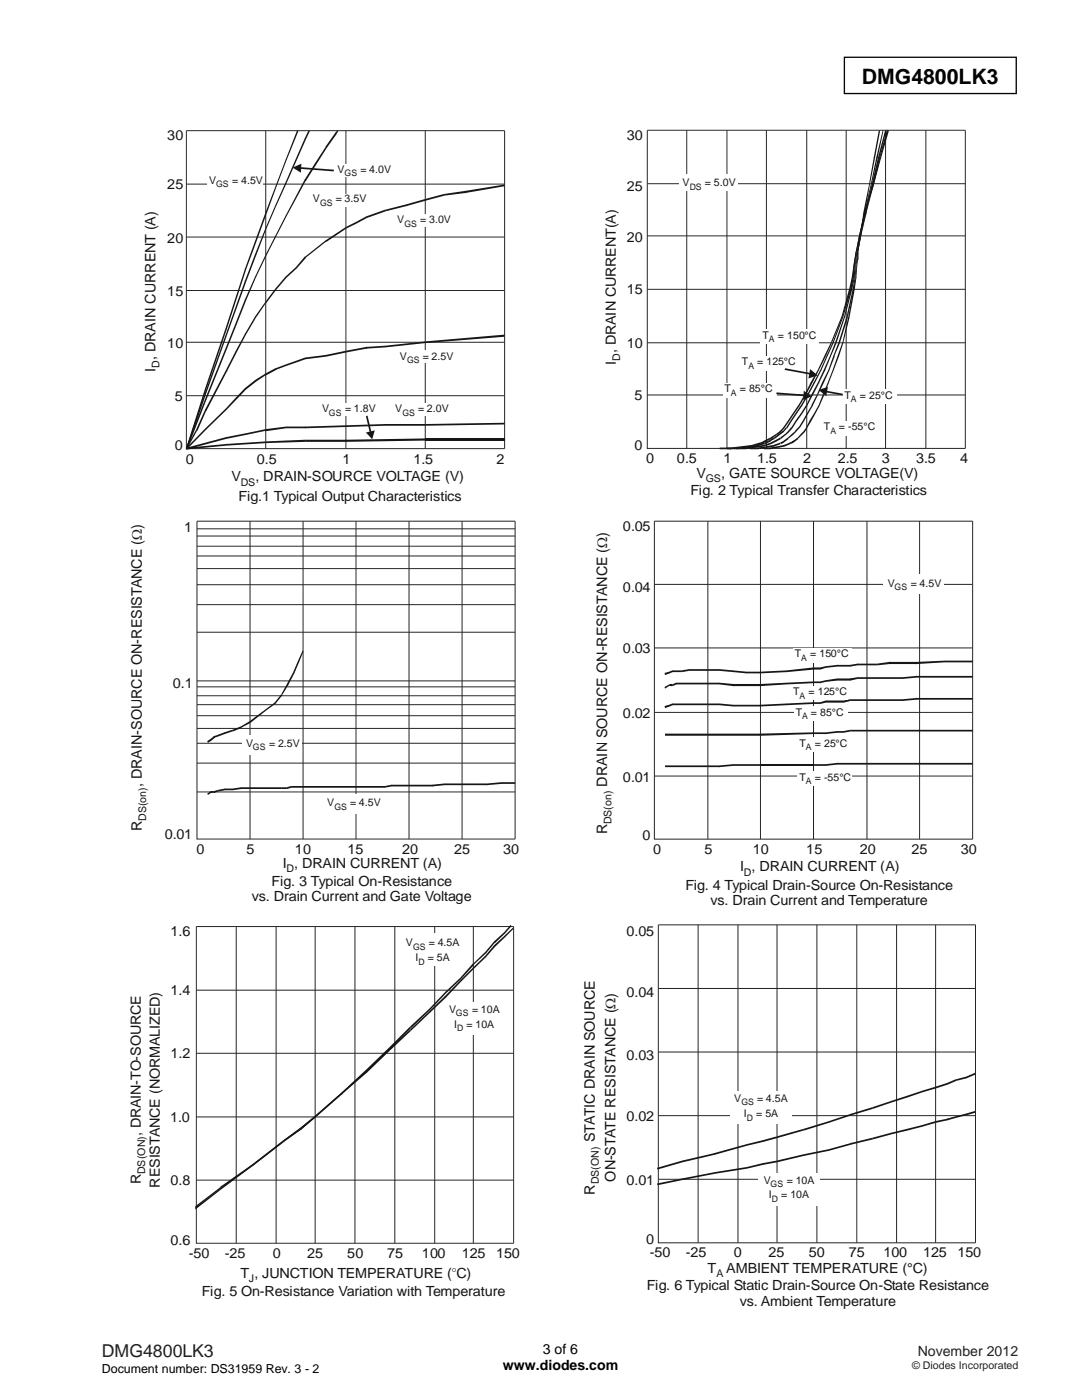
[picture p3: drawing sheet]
<svg xmlns="http://www.w3.org/2000/svg" width="216mm" height="279mm" viewBox="0 0 216 279" stroke-linecap="round" stroke-linejoin="round" font-family="sans-serif">
<defs><g id="words">
<text font-size="4.2" x="172" y="16.8">DMG4800LK3</text>
<text font-size="3.5" fill="#231f20" x="20.3" y="270.9">DMG4800LK3</text>
<g font-size="2.9" fill="#131516">
<text x="31" y="74.1" transform="rotate(-90 31 74.1)">I , DRAIN CURRENT (A)</text>
<text x="28.3" y="157" transform="rotate(-90 28.3 157)">, DRAIN-SOURCE ON-RESISTANCE (Ω)</text>
<text x="121.2" y="157" transform="rotate(-90 121.2 157)">DRAIN SOURCE ON-RESISTANCE (Ω)</text>
<text x="28.3" y="165.9" transform="rotate(-90 28.3 165.9)">R</text>
<text x="121.2" y="166.5" transform="rotate(-90 121.2 166.5)">R</text>
<text x="118.7" y="228" transform="rotate(-90 118.7 228)">STATIC DRAIN SOURCE</text>
<text x="118.7" y="238.4" transform="rotate(-90 118.7 238.4)">R</text>
<text x="122.8" y="235.9" transform="rotate(-90 122.8 235.9)">ON-STATE RESISTANCE (Ω)</text>
</g>
<g font-size="2.8" fill="#131516">
<text x="33.4" y="28">30</text>
<text x="125.1" y="28">30</text>
<text x="33.4" y="37.8">25</text>
<text x="125.1" y="38.2">25</text>
<text x="33.4" y="48.4">20</text>
<text x="125.1" y="48.3">20</text>
<text x="33.4" y="59.1">15</text>
<text x="125.1" y="58.8">15</text>
<text x="33.4" y="69.4">10</text>
<text x="125.1" y="69.5">10</text>
<text x="122.9" y="72.8" transform="rotate(-90 122.9 72.8)">I , DRAIN CURRENT(A)</text>
<text x="34.9" y="80">5</text>
<text x="126.6" y="79.8">5</text>
<text x="34.9" y="89.8">0</text>
<text x="126.6" y="89.8">0</text>
<text x="37.1" y="92.6">0</text>
<text x="51.2" y="92.6">0.5</text>
<text x="68.3" y="92.6">1</text>
<text x="82.5" y="92.6">1.5</text>
<text x="99.1" y="92.6">2</text>
<text x="128.9" y="92.4">0</text>
<text x="135.1" y="92.4">0.5</text>
<text x="139" y="95.4">V</text>
<text x="143.9" y="95.4">, GATE SOURCE VOLTAGE(V)</text>
<text x="144.4" y="92.4">1</text>
<text x="151.1" y="92.4">1.5</text>
<text x="160.3" y="92.4">2</text>
<text x="167.2" y="92.4">2.5</text>
<text x="176" y="92.4">3</text>
<text x="182.8" y="92.4">3.5</text>
<text x="191.6" y="92.4">4</text>
<text x="46.2" y="96.1">V</text>
<text x="47.6" y="100">Fig.1 Typical Output Characteristics</text>
<text x="51" y="96.1">, DRAIN-SOURCE VOLTAGE (V)</text>
<text x="137.8" y="98.8">Fig. 2 Typical Transfer Characteristics</text>
<text x="36.8" y="106.1">1</text>
<text x="124.3" y="106">0.05</text>
<text x="124.3" y="118.2">0.04</text>
<text x="124.3" y="130.4">0.03</text>
<text x="34.5" y="137.2">0.1</text>
<text x="124.3" y="143.4">0.02</text>
<text x="124.3" y="156.1">0.01</text>
<text x="32.9" y="167.4">0.01</text>
<text x="128.2" y="167.6">0</text>
<text x="39.2" y="170.4">0</text>
<text x="49.2" y="170.4">5</text>
<text x="56.4" y="173.2">I , DRAIN CURRENT (A)</text>
<text x="58.9" y="170.4">10</text>
<text x="69.3" y="170.4">15</text>
<text x="80.3" y="170.4">20</text>
<text x="90.6" y="170.4">25</text>
<text x="100.4" y="170.4">30</text>
<text x="130.3" y="170.5">0</text>
<text x="140.6" y="170.5">5</text>
<text x="147.7" y="173.9">I , DRAIN CURRENT (A)</text>
<text x="150.2" y="170.5">10</text>
<text x="160.9" y="170.5">15</text>
<text x="171.5" y="170.5">20</text>
<text x="181.9" y="170.5">25</text>
<text x="191.7" y="170.5">30</text>
<text x="50.2" y="179.9">vs. Drain Current and Gate Voltage</text>
<text x="54.2" y="176.7">Fig. 3 Typical On-Resistance</text>
<text x="136.8" y="177.5">Fig. 4 Typical Drain-Source On-Resistance</text>
<text x="141.8" y="180.7">vs. Drain Current and Temperature</text>
<text x="34" y="186.9">1.6</text>
<text x="125" y="186.9">0.05</text>
<text x="34" y="198.6">1.4</text>
<text x="125" y="198.9">0.04</text>
<text x="34" y="211.1">1.2</text>
<text x="125" y="211.5">0.03</text>
<text x="28.1" y="226.8" transform="rotate(-90 28.1 226.8)">, DRAIN-TO-SOURCE</text>
<text x="33.9" y="224">1.0</text>
<text x="125" y="223.8">0.02</text>
<text x="28.1" y="236.4" transform="rotate(-90 28.1 236.4)">R</text>
<text x="31.9" y="237" transform="rotate(-90 31.9 237)">RESISTANCE (NORMALIZED)</text>
<text x="34" y="236.5">0.8</text>
<text x="125" y="236.5">0.01</text>
<text x="34" y="248.4">0.6</text>
<text x="37.7" y="251">-50</text>
<text x="44.9" y="251">-25</text>
<text x="54.4" y="251">0</text>
<text x="61.3" y="251">25</text>
<text x="69.3" y="251">50</text>
<text x="77.3" y="251">75</text>
<text x="84.2" y="251">100</text>
<text x="92.2" y="251">125</text>
<text x="99" y="251">150</text>
<text x="128.9" y="248.3">0</text>
<text x="129.7" y="250.9">-50</text>
<text x="136.9" y="250.9">-25</text>
<text x="146.4" y="250.9">0</text>
<text x="153.3" y="250.9">25</text>
<text x="161.4" y="250.9">50</text>
<text x="169.3" y="250.9">75</text>
<text x="176.3" y="250.9">100</text>
<text x="184.2" y="250.9">125</text>
<text x="191.1" y="250.9">150</text>
<text x="48" y="255">T , JUNCTION TEMPERATURE ( C)</text>
<text x="90.1" y="255">°</text>
<text x="129.1" y="257.4">Fig. 6 Typical Static Drain-Source On-State Resistance</text>
<text x="141.2" y="254">T</text>
<text x="144.9" y="254">AMBIENT TEMPERATURE (°C)</text>
<text x="40.3" y="258.6">Fig. 5 On-Resistance Variation with Temperature</text>
<text x="147.6" y="260.6">vs. Ambient Temperature</text>
</g>
<g font-size="2.8">
<text x="100.3" y="273.5">www.diodes.com</text>
<text x="108.3" y="270.2">3 of 6</text>
</g>
<text font-size="2.8" fill="#231f20" x="183.1" y="270.6">November 2012</text>
<text font-size="2.5" x="20.3" y="274">Document number: DS31959 Rev. 3 - 2</text>
<g font-size="2.1" fill="#131516">
<text x="67.3" y="34.5">V</text>
<text x="71.9" y="34.5">= 4.0V</text>
<text x="41.8" y="36.7">V</text>
<text x="46.3" y="36.7">= 4.5V</text>
<text x="62.4" y="40.4">V</text>
<text x="67" y="40.4">= 3.5V</text>
<text x="136.2" y="37.1">V</text>
<text x="140.7" y="37.1">= 5.0V</text>
<text x="79.3" y="44.5">V</text>
<text x="83.8" y="44.5">= 3.0V</text>
<text x="79.8" y="71.8">V</text>
<text x="84.3" y="71.8">= 2.5V</text>
<text x="152.2" y="67.6">T</text>
<text x="155.2" y="67.6">= 150°C</text>
<text x="31.9" y="73.4" transform="rotate(-90 31.9 73.4)">D</text>
<text x="123.7" y="72.1" transform="rotate(-90 123.7 72.1)">D</text>
<text x="148" y="72.8">T</text>
<text x="151.1" y="72.8">= 125°C</text>
<text x="64.3" y="82.3">V</text>
<text x="68.9" y="82.3">= 1.8V</text>
<text x="78.8" y="82.3">V</text>
<text x="83.4" y="82.3">= 2.0V</text>
<text x="144.5" y="78.3">T</text>
<text x="147.6" y="78.3">= 85°C</text>
<text x="168.5" y="79.6">T</text>
<text x="171.6" y="79.6">= 25°C</text>
<text x="164.4" y="85.9">T</text>
<text x="167.4" y="85.9">= -55°C</text>
<text x="48" y="96.9">DS</text>
<text x="140.8" y="96.3">GS</text>
<text x="177.1" y="117.1">V</text>
<text x="181.7" y="117.1">= 4.5V</text>
<text x="158.6" y="131.2">T</text>
<text x="161.7" y="131.2">= 150°C</text>
<text x="158.3" y="138.8">T</text>
<text x="158.8" y="142.9">T</text>
<text x="161.3" y="138.8">= 125°C</text>
<text x="161.8" y="142.9">= 85°C</text>
<text x="49.1" y="149.1">V</text>
<text x="53.7" y="149.1">= 2.5V</text>
<text x="159.5" y="149">T</text>
<text x="162.6" y="149">= 25°C</text>
<text x="159.5" y="155.8">T</text>
<text x="162.6" y="155.8">= -55°C</text>
<text x="65.3" y="160.9">V</text>
<text x="69.8" y="160.9">= 4.5V</text>
<text x="29.1" y="163.8" transform="rotate(-90 29.1 163.8)">DS(on)</text>
<text x="122" y="164.5" transform="rotate(-90 122 164.5)">DS(on)</text>
<text x="57.2" y="174">D</text>
<text x="148.4" y="174.8">D</text>
<text x="81" y="188.9">V</text>
<text x="82.9" y="191.9">I</text>
<text x="85.4" y="191.9">= 5A</text>
<text x="85.6" y="188.9">= 4.5A</text>
<text x="89.6" y="202.1">V</text>
<text x="94.2" y="202.1">= 10A</text>
<text x="90.6" y="205.1">I</text>
<text x="93.1" y="205.1">= 10A</text>
<text x="146.5" y="219.9">V</text>
<text x="151.1" y="219.9">= 4.5A</text>
<text x="148.4" y="222.9">I</text>
<text x="150.9" y="222.9">= 5A</text>
<text x="28.9" y="234.3" transform="rotate(-90 28.9 234.3)">DS(ON)</text>
<text x="119.5" y="236.4" transform="rotate(-90 119.5 236.4)">DS(ON)</text>
<text x="152.4" y="236.2">V</text>
<text x="153.4" y="239.2">I</text>
<text x="155.9" y="239.2">= 10A</text>
<text x="157" y="236.2">= 10A</text>
<text x="49.7" y="255.8">J</text>
<text x="142.9" y="254.8">A</text>
</g>
<text font-size="2.1" fill="#231f20" x="182" y="273.2">© Diodes Incorporated</text>
<g font-size="1.8" fill="#131516">
<text x="68.8" y="35.2">GS</text>
<text x="43.1" y="37.3">GS</text>
<text x="63.9" y="41.1">GS</text>
<text x="137.6" y="37.8">DS</text>
<text x="80.7" y="45.2">GS</text>
<text x="153.4" y="68.2">A</text>
<text x="81.2" y="72.5">GS</text>
<text x="149.4" y="73.6">A</text>
<text x="65.6" y="83">GS</text>
<text x="80.3" y="83">GS</text>
<text x="145.8" y="79">A</text>
<text x="169.8" y="80.3">A</text>
<text x="165.7" y="86.5">A</text>
<text x="178.5" y="117.8">GS</text>
<text x="159.9" y="131.9">A</text>
<text x="159.5" y="139.5">A</text>
<text x="160" y="143.5">A</text>
<text x="50.5" y="149.8">GS</text>
<text x="160.8" y="149.7">A</text>
<text x="66.7" y="161.6">GS</text>
<text x="160.8" y="156.5">A</text>
<text x="82.4" y="189.6">GS</text>
<text x="83.5" y="192.6">D</text>
<text x="91" y="202.9">GS</text>
<text x="91.2" y="205.8">D</text>
<text x="147.9" y="220.6">GS</text>
<text x="149" y="223.7">D</text>
<text x="153.8" y="236.9">GS</text>
<text x="154" y="239.9">D</text>
</g>
</g></defs>
<path d="M168.5 11.4h34.3v7.3h-34.3z" fill="none" stroke="#000" stroke-width=".26"/>
<path d="M37.2 26.1h63.5v63.4h-63.5zM37.2 36.7h63.5M53 26.1v63.4M69 26.1v63.4M84.9 26.1v63.4M37.2 58h63.5M37.2 47.3h63.5M37.2 79h63.5M37.2 68.3h63.5" fill="none" stroke="#23282b" stroke-width=".2"/>
<g fill="#131516">
<path d="M69 87.8l15.9-.3v.4l-15.9 .3z"/>
<path d="M37.2 89.4l7.9-.8v.3l-7.9 .8zM45.1 88.6v.2zM45.1 88.6l7.9-.5v.3l-7.9 .5z"/>
<path d="M53 88.1l7.9-.3 .1 .4-8 .2zM60.9 87.8l.1 .2zM61 87.8h8v.4h-8z"/>
</g>
<path d="M84.9 87.7h15.8" fill="none" stroke="#131516" stroke-width=".42"/>
<g fill="#131516">
<path d="M84.9 84.6l15.8-.2v.3l-15.8 .3z"/>
<path d="M84.9 68.1l15.8-1.3v.4l-15.8 1.3z"/>
<path d="M37.2 89.4l7.9-2.2v.4l-7.8 2.1zM45.1 87.2v.2zM45.1 87.2l3.9-.7v.3l-3.9 .8zM49 86.5v.2zM49 86.5l4-.9v.4l-4 .8z"/>
<path d="M53 85.6l4.1-.5v.4l-4.1 .6zM57.1 85.1v.2zM57.1 85.1h3.9v.4h-3.9zM61 85.3v.2zM60.9 85.1l8.1-.2v.3l-8 .3z"/>
<path d="M69 84.9l8-.3v.4l-8 .2zM77 84.6v.2zM77 84.6h7.9v.4h-7.9z"/>
<path d="M41 85.5l.2 .2-3.9 4-.2-.2zM41 85.5l.1 .1zM41 85.5l4.1-4 .1 .3-4 3.9zM45.1 81.6l.1 .2zM47.1 79.3l.2 .4-2.1 2.1-.1-.3zM47.1 79.3l.1 .2zM48.9 77.4l.1 .4-1.7 1.9-.2-.4zM48.9 77.4l.1 .2zM48.9 77.4l2-1.6 .2 .4-2.1 1.6zM50.9 75.8l.1 .2zM50.9 75.8l2-1.2 .2 .2-2 1.4z"/>
<path d="M52.9 74.6l2.1-1.1 .1 .3-2 1.1zM55 73.5l.1 .1zM55.1 73.5l2-.8v.3l-2 .8zM57.1 72.7v.2zM57.1 72.7l3.8-1.3 .1 .3-3.9 1.3zM60.9 71.4l.1 .1zM60.9 71.4l4.1-.6v.4l-4 .5zM65 71v.2zM65 70.8l4-.8 .1 .3-4.1 .9z"/>
<path d="M69 70l4.1-.8 .1 .4-4.1 .7zM73.1 69.2v.2zM73.1 69.2l3.9-.2v.3l-3.9 .3zM77 69.2v.1zM77 69l7.9-.9v.4l-7.9 .8z"/>
<path d="M39.1 85.7l.2 .3-2 3.7-.2-.2zM39.2 85.8l.2 .2zM40.9 81.8l.3 .1-1.8 4.1-.3-.3zM40.9 81.8l.2 .1zM45 74.1l.2 .1-4 7.8-.3-.2zM45.1 74.1l.1 .1zM47 70.1l.3 .2-2.1 3.9-.2-.1zM47 70.1l.2 .1zM48.9 66.6l.1 .3-1.7 3.4-.3-.2zM48.9 66.6l.1 .1zM50.9 63.1l.2 .3-2.1 3.5-.1-.3zM50.9 63.1l.1 .2zM52.9 60.3l.2 .1-2 3-.2-.3z"/>
<path d="M55 57.6l.1 .2-2 2.7-.2-.2zM55 57.6l.1 .1zM57 55.2l.2 .2-2.1 2.4-.1-.2zM57 55.2l.1 .1zM57 55.2l2-1.9 .2 .3-2 1.8zM59.1 53.4l.1 .2zM60.8 51.2l.3 .3-1.9 2.1-.2-.3zM60.8 51.2l.2 .1zM60.9 51.2l4.1-3.2v.2l-4 3.3zM65 48v.2zM65 48l4-2.7 .1 .3-4.1 2.7z"/>
<path d="M69 45.3l2.1-1v.3l-2 1zM71.1 44.3l2-1.1 .1 .3-2.1 1.1zM73.1 43.2v.1zM73.1 43.2l3.8-1.4 .1 .4-3.8 1.3zM76.9 41.8l.1 .2zM77 41.8l4-1v.3l-4 1.1zM81 41v.1zM81 40.8l3.9-1.1v.3l-3.9 1.1z"/>
<path d="M84.9 39.7l3.8-1 .1 .3-3.9 1zM88.7 38.7l.1 .2zM88.8 38.7l4-.6v.4l-4 .5zM92.8 38.3v.2zM92.8 38.1l7.9-1.3v.4l-7.9 1.3z"/>
<path d="M40.9 79.7l.3 .1-3.8 9.8-.3-.1zM40.9 79.7h.2zM45 69.6l.2 .1-4 10.1-.3-.1zM47 64.5l.3 .2-2.1 5-.2-.1zM47.2 64.6l.1 .1zM48.9 59.8l.2 .1-1.8 4.8-.3-.2zM48.9 59.8h.1zM50.9 55.2l.2 .2-2 4.5-.2-.1zM50.9 55.2l.1 .1zM52.9 50.9l.2 .2-2 4.3-.2-.2z"/>
<path d="M57 43l.2 .2-4.1 7.9-.2-.2zM57 43l.1 .1zM60.8 35.8l.3 .2-3.9 7.2-.2-.2zM60.8 35.8l.2 .1zM62.8 32.6l.3 .3-2 3.2-.3-.3zM64.9 29.5l.2 .1-2 3.3-.3-.3zM64.9 29.4l.1 .1zM66.9 26.5l.3 .3-2.1 2.8-.2-.2zM66.9 26.5l.1 .1zM67.3 26l.2 .2-.3 .6-.3-.3z"/>
<path d="M40.9 78.4l.3 .1-3.8 11.1-.3-.1zM40.9 78.4l.2 .1zM45 67h.2l-4 11.5-.3-.1zM48.9 56l.2 .2-3.9 10.8h-.2zM48.9 56l.1 .1zM50.9 50.7l.3 .2-2.1 5.3-.2-.2zM50.9 50.7l.1 .1zM52.9 45.6l.2 .2-1.9 5.1-.3-.2z"/>
<path d="M55 40.9l.1 .2-2 4.7-.2-.2zM55 40.9l.1 .1zM57 36.3l.2 .3-2.1 4.5-.1-.2zM57.1 36.4l.1 .2zM60.8 27.6l.3 .2-3.9 8.8-.2-.3zM60.8 27.6l.2 .1zM61.6 26l.2 .2-.7 1.6-.3-.2z"/>
<path d="M40.9 77.5l.3 .2-3.8 11.9-.3-.1zM40.9 77.5l.2 .1zM45 65.6l.2 .2-4 11.9-.3-.2zM45.1 65.7l.1 .1zM48.9 53.7h.2l-3.9 12.1-.2-.2zM48.9 53.7h.1zM50.9 48.1l.3 .1-2.1 5.5h-.2zM52.9 42.5l.3 .2-2 5.5-.3-.1z"/>
<path d="M55 37.2l.1 .1-1.9 5.4-.3-.2zM57 31.8l.2 .2-2.1 5.3-.1-.1zM57 31.8l.1 .1zM59.3 26l.2 .2-2.3 5.8-.2-.2z"/>
</g>
<g fill="#fff">
<path d="M63.9 80.5h11.1v2.5h-11.1z"/>
<path d="M78.6 80.5h11v2.5h-11z"/>
<path d="M79.5 70h11v2.5h-11z"/>
<path d="M79 42.8h11v2.5h-11z"/>
<path d="M62.2 38.7h11v2.4h-11z"/>
<path d="M67 32.8h11.1v2.5h-11.1z"/>
<path d="M41.4 34.9h11.1v2.5h-11.1z"/>
</g>
<g fill="#1f1a17">
<path d="M73 83h.3l.8 3.1-.3 .1z"/>
<path d="M60 33.4l6.7 .5-.1 .3-6.7-.5z"/>
</g>
<g fill="#1f1a17">
<path d="M73 86.3l1.8-.4-.5 1.8 .5-1.8-.5 1.8z" fill-rule="evenodd"/>
<path d="M58.4 33.4l1.7-.7-.1 1.8z" fill-rule="evenodd"/>
</g>
<g fill="none" stroke="#23282b" stroke-width=".2">
<path d="M129.2 26h63.4v63.5h-63.4zM129.2 36.7h63.4M137 26v63.5M145.1 26v63.5M152.9 26v63.5M161 26v63.5M168.8 26v63.5M176.7 26v63.5M184.7 26v63.5M129.2 57.7h63.4M129.2 47.1h63.4M129.2 78.8h63.4"/>
<path d="M129.2 68.4h63.4"/>
</g>
<g fill="#131516">
<path d="M152.4 89.3h1.2v.4h-1.2zM153.6 89.5l.1 .2zM153.6 89.3l1.4-.2v.3l-1.3 .3z"/>
<path d="M155 89.1l1.4-.3 .1 .4-1.5 .2zM156.4 89l.1 .2zM156.4 88.8l1.3-.5v.3l-1.2 .6z"/>
<path d="M157.6 88.3l.6-.2 .1 .3-.6 .2zM158.2 88.2l.1 .2zM158.1 88.1l.4-.3 .1 .3-.3 .3zM158.5 87.8l.7-.5 .1 .3-.7 .5z"/>
<path d="M159.9 86.5l.1 .3-.7 .7-.1-.2zM159.9 86.5l.1 .1zM159.9 86.5l.5-.5 .1 .3-.5 .5zM160.5 86.1v.2zM160.9 85.3l.2 .2-.6 .8-.1-.3z"/>
<path d="M161.6 83.9l.2 .3-.7 1.2-.2-.1zM161.6 83.9v.2zM162.5 82.4l.2 .2-.9 1.6-.2-.3zM163.3 80.9l.2 .1-.8 1.6-.2-.2zM163.4 80.9l.1 .1zM164.2 78.7l.2 .2-.9 2.1-.2-.1z"/>
<path d="M165.1 76.5l.2 .1-.9 2.3-.2-.2zM165.1 76.5h.1zM166.1 73.8l.2 .2-1 2.6-.2-.1zM166.2 73.9l.1 .1zM167.2 71l.2 .1-1.1 2.9-.2-.2zM167.3 71l.1 .1zM168.1 68.3l.2 .2-.9 2.6-.2-.1z"/>
<path d="M169.3 63.2l.2 .1-1.2 5.2-.2-.1zM169.4 63.2l.1 .1zM170.3 57.7l.2 .1-1 5.4h-.2z"/>
<path d="M170.7 55.4l.2 .1-.4 2.3-.2-.1zM170.9 53.1h.1l-.1 2.4-.2-.1zM171 51.7l.2 .1-.2 1.3h-.1zM171.1 51.8h.2zM171 50.5h.3v1.3h-.3zM171.2 48.9h.3l-.3 1.6h-.2zM171.2 48.9h.1zM171.6 47.1l.2 .1-.3 1.7h-.3z"/>
<path d="M171.9 45h.2l-.3 2.2-.2-.1zM172 45h.1zM172.2 42.7h.3l-.4 2.3h-.2zM172.2 42.6l.2 .1zM172.7 40l.3 .1-.5 2.7-.3-.2zM172.9 40l.1 .1zM173.3 37.2l.2 .1-.5 2.8-.3-.1zM174.3 31.4l.3 .1-1.1 5.8-.2-.1zM174.3 31.4l.1 .1zM175.4 26l.2 .1-1 5.4-.3-.1z"/>
<path d="M149.6 89.3h1.6v.4h-1.6zM151.2 89.5v.2zM151.2 89.3l1.6-.2v.3l-1.6 .3z"/>
<path d="M152.8 89.1l1.5-.3 .1 .4-1.6 .2zM154.4 89v.2zM154.3 88.8l.7-.2v.3l-.6 .3zM155 88.6l.7-.3v.3l-.7 .3z"/>
<path d="M155.7 88.3l.5-.2 .1 .3-.5 .2zM156.2 88.2l.1 .2zM156.2 88.1l.4-.3 .1 .3-.4 .3zM156.6 87.8l.3-.3 .1 .4-.3 .2zM156.9 87.5l.3-.2 .1 .3-.3 .3z"/>
<path d="M157.2 87.3l.9-.8 .2 .3-1 .7zM158.2 86.6l.1 .2zM158.1 86.5l.6-.5 .1 .3-.5 .5zM158.7 86.1l.1 .2zM159.4 85.2v.3l-.6 .8-.2-.3z"/>
<path d="M160.2 83.9l.2 .3-.9 1.3-.1-.2zM160.3 84.1l.1 .1zM161.1 82.4l.1 .2-.8 1.6-.2-.3zM162 80.9l.2 .1-1 1.6-.1-.2zM162.1 80.9l.1 .1zM163 78.7l.2 .2-1 2.1-.3-.1z"/>
<path d="M164 76.4l.3 .2-1.1 2.3-.2-.2zM164 76.4l.1 .1zM165.3 73.8l.2 .2-1.2 2.6-.3-.2zM165.4 73.9l.1 .1zM166.3 71l.3 .1-1.1 2.9-.2-.2zM166.3 71h.1zM167.3 68.3l.3 .2-1.1 2.6-.2-.1z"/>
<path d="M168.9 63.2l.3 .1-1.6 5.2-.3-.2zM169 63.2l.2 .1zM170.1 57.7l.3 .1-1.2 5.4h-.3z"/>
<path d="M170.5 55.4l.2 .1-.3 2.3-.3-.1zM170.7 53.1h.2l-.2 2.4-.2-.1zM170.9 51.7l.1 .1-.1 1.3h-.2zM171 50.5h.2l-.2 1.3-.1-.1zM171.1 50.5h.1zM171.2 48.9h.3l-.3 1.6h-.2zM171.2 48.9h.1zM171.6 47.1l.2 .1-.3 1.7h-.3z"/>
<path d="M171.9 45h.2l-.3 2.2-.2-.1zM171.9 45h.1zM172.4 42.6l.3 .2-.6 2.2h-.2zM172.6 42.7l.1 .1zM173 40l.2 .1-.5 2.7-.3-.2zM173.7 37.2l.1 .1-.6 2.8-.2-.1zM173.8 37.2v.1zM174.9 31.4l.2 .1-1.3 5.8-.1-.1zM174.9 31.4l.1 .1zM176.1 26l.2 .1-1.2 5.5-.2-.2z"/>
<path d="M147 89.3h1.7v.4h-1.7zM148.7 89.5l.1 .2zM148.7 89.3l1.8-.2v.3l-1.7 .3z"/>
<path d="M150.5 89.1l1.8-.3v.4l-1.8 .2zM152.3 89v.2zM152.3 88.8l.8-.2v.3l-.8 .3zM153.1 88.7v.2zM153.1 88.6l.7-.3 .1 .3-.8 .3z"/>
<path d="M153.8 88.3l.5-.2 .1 .3-.5 .2zM154.3 88.1l.5-.3 .1 .3-.5 .3zM154.9 88v.1zM154.8 87.8l.9-.5 .1 .3-.9 .5z"/>
<path d="M155.7 87.3l1-.8 .1 .3-1 .8zM156.8 86.6v.2zM156.7 86.5l.5-.5 .2 .3-.6 .5zM157.3 86.1l.1 .2zM157.9 85.2l.2 .3-.7 .8-.2-.3z"/>
<path d="M158.8 83.9l.1 .3-.8 1.3-.2-.2zM159.9 82.4l.1 .2-1.1 1.6-.1-.3zM160.9 80.8l.2 .2-1.1 1.6-.1-.2zM161 80.9l.1 .1zM161.9 78.7l.3 .2-1.1 2.1-.2-.1z"/>
<path d="M163.2 76.4l.1 .2-1.1 2.4-.3-.3zM163.3 76.5v.1zM164.4 73.8l.2 .2-1.3 2.6-.1-.2zM164.5 73.9l.1 .1zM165.6 71l.2 .1-1.2 2.9-.2-.2zM165.7 71l.1 .1zM166.6 68.3l.3 .2-1.1 2.6-.2-.1z"/>
<path d="M168.4 63.2l.2 .1-1.7 5.2-.3-.2zM168.5 63.2l.1 .1zM169.8 57.7l.2 .1-1.4 5.5-.2-.1z"/>
<path d="M170.4 55.4l.1 .1-.5 2.3-.2-.1zM170.5 53.1h.2l-.2 2.4-.2-.1zM170.9 50.5h.1l-.3 2.6h-.2zM171.2 48.9h.3l-.5 1.6h-.1zM171.3 48.9h.2zM171.6 47.1l.2 .1-.3 1.7h-.3z"/>
<path d="M172.1 45h.2l-.5 2.2-.2-.1zM172.6 42.6l.2 .2-.5 2.2h-.2zM172.7 42.7l.1 .1zM173.2 40l.1 .1-.5 2.7-.2-.2zM173.8 37.2l.3 .1-.8 2.8-.1-.1zM175.2 31.4l.3 .2-1.4 5.7-.3-.1zM175.2 31.4l.2 .1zM176.6 26l.3 .1-1.4 5.5-.3-.2z"/>
<path d="M145.1 89.3h1.9v.4h-1.9zM147 89.5v.2zM147 89.3l1.9-.2v.3l-1.9 .3z"/>
<path d="M148.9 89.1l1.9-.3v.4l-1.9 .2zM150.8 89l.1 .2zM150.8 88.8l.9-.2v.3l-.8 .3zM151.7 88.6v.1zM151.7 88.6l.9-.3v.3l-.9 .3z"/>
<path d="M152.6 88.3l.5-.2 .1 .3-.6 .2zM153.1 88.1l.5-.3 .1 .3-.5 .3zM153.6 88l.1 .1zM153.6 87.8l.3-.3 .1 .4-.3 .2zM153.9 87.5v.2zM153.9 87.5l.6-.2v.3l-.5 .3z"/>
<path d="M154.5 87.3l1-.8 .1 .3-1.1 .8zM155.5 86.5l.7-.6 .1 .4-.7 .5zM156.2 86.1l.1 .2zM156.9 85.2l.1 .3-.7 .8-.1-.3z"/>
<path d="M157.8 83.9l.1 .3-.8 1.3-.2-.2zM158.8 82.4l.1 .2-1 1.6-.1-.3zM159.9 80.8l.1 .2-1.1 1.6-.1-.2zM160 80.9v.1zM161.1 78.7l.1 .3-1.2 2-.1-.2z"/>
<path d="M162.3 76.4l.2 .2-1.3 2.4-.1-.3zM162.3 76.4l.1 .1zM163.7 73.8l.2 .2-1.4 2.6-.2-.2zM163.8 73.9l.1 .1zM165 71l.1 .1-1.2 2.9-.2-.2zM166.1 68.3l.2 .2-1.2 2.6-.1-.1z"/>
<path d="M168.1 63.2l.2 .1-2 5.2-.2-.2zM168.2 63.2l.1 .1zM169.6 57.7l.3 .1-1.6 5.5-.2-.1z"/>
<path d="M170.1 55.4l.3 .1-.5 2.3-.3-.1zM170.3 53.1h.2l-.1 2.4-.3-.1zM170.3 53.1h.2zM170.7 50.5h.2l-.4 2.6h-.2zM171 48.9h.2l-.3 1.6h-.2zM171.4 47.1l.2 .1-.4 1.7h-.2z"/>
<path d="M171.9 45h.2l-.5 2.2-.2-.1zM172 45h.1zM172.4 42.6l.3 .2-.6 2.2h-.2zM172.4 42.6l.2 .1zM173.2 40l.1 .1-.6 2.7-.3-.2zM174 37.2l.3 .1-1 2.8-.1-.1zM174.1 37.2l.2 .1zM175.4 31.4l.2 .2-1.3 5.7-.3-.1zM175.4 31.4l.1 .1zM177 25.9l.2 .2-1.6 5.5-.1-.2z"/>
<path d="M143.6 89.3h2.1v.4h-2.1zM145.7 89.5v.2zM145.7 89.3l2.1-.2v.3l-2.1 .3z"/>
<path d="M147.8 89.1l2.2-.3v.4l-2.2 .2zM150 89v.2zM150 88.8l.8-.2 .1 .3-.9 .3zM150.8 88.6v.1zM150.8 88.6l.9-.3v.3l-.8 .3z"/>
<path d="M151.7 88.3l.7-.2v.3l-.7 .2zM152.4 88.2v.2zM152.3 88.1l.4-.3 .1 .3-.4 .3zM152.7 87.8l.1 .2zM152.8 87.8l.5-.3 .1 .4-.6 .2zM153.3 87.5l.5-.2 .1 .3-.5 .3z"/>
<path d="M153.8 87.3l1.2-.8v.3l-1.1 .8zM155 86.6l.1 .2zM155 86.5l.7-.6 .1 .4-.7 .5zM155.7 86.1l.1 .2zM156.4 85.2l.1 .3-.7 .8-.2-.3z"/>
<path d="M157.2 83.9l.2 .3-.9 1.3-.2-.2zM158.3 82.4l.1 .2-1 1.6-.2-.3zM159.4 80.8l.1 .2-1.1 1.6-.1-.2zM159.4 80.9l.1 .1zM160.5 78.7l.2 .3-1.2 2-.1-.2z"/>
<path d="M161.7 76.4l.3 .2-1.3 2.4-.2-.3zM161.7 76.4l.2 .1zM163.2 73.8l.1 .2-1.3 2.6-.3-.2zM163.3 73.9v.1zM164.5 71l.3 .1-1.5 2.9-.1-.2zM164.7 71l.1 .1zM165.8 68.3l.2 .2-1.2 2.6-.3-.1z"/>
<path d="M167.9 63.2l.2 .1-2.1 5.2-.2-.2zM168 63.2l.1 .1zM169.4 57.7l.3 .1-1.6 5.5-.2-.1z"/>
<path d="M169.9 55.4l.3 .1-.5 2.3-.3-.1zM170.3 53.1h.2l-.3 2.4-.3-.1zM170.7 50.5h.2l-.4 2.6h-.2zM171 48.9h.2l-.3 1.6h-.2zM171.4 47.1l.2 .1-.4 1.7h-.2z"/>
<path d="M171.9 45h.2l-.5 2.2-.2-.1zM171.9 45h.1zM172.6 42.6l.2 .2-.7 2.3-.2-.1zM172.7 42.7l.1 .1zM173.3 40l.2 .1-.7 2.7-.2-.2zM173.4 40l.1 .1zM174 37.2l.3 .1-.8 2.8-.2-.1zM175.6 31.4l.2 .2-1.5 5.7-.3-.1zM175.6 31.4l.1 .1zM177.1 25.9l.3 .2-1.6 5.5-.2-.2z"/>
</g>
<g fill="#fff">
<path d="M135.5 34.8h11.7v3.4h-11.7z"/>
<path d="M164 84h10.9v2.9h-10.9z"/>
<path d="M168.2 77.7h10.7v2.9h-10.7z"/>
<path d="M144.2 76.5h10.8v2.9h-10.8z"/>
<path d="M147.7 71h11.7v2.9h-11.7z"/>
<path d="M151.8 65.7h11.6v2.9h-11.6z"/>
</g>
<g fill="#1f1a17">
<path d="M164.9 78l3.3 .6-.1 .3-3.2-.6z"/>
<path d="M155 78.3l5.5 .4v.4l-5.6-.4z"/>
<path d="M156.7 73.5l4.9 .9v.4l-5-1z"/>
</g>
<g fill="#1f1a17">
<path d="M163.3 77.8l1.9-.6-.3 1.9z" fill-rule="evenodd"/>
<path d="M160.4 78l1.6 1.1-1.7 .7 .1-1.8 1.6 1.1z" fill-rule="evenodd"/>
<path d="M161.6 73.7l1.6 1.2-1.9 .6 .3-1.8 1.6 1.2z" fill-rule="evenodd"/>
</g>
<g fill="none" stroke="#23282b" stroke-width=".2">
<path d="M39.3 104h63.5v63.4h-63.5zM39.3 116.7h63.5M39.3 113.5h63.5M39.3 111h63.5M39.3 109h63.5M39.3 107h63.5M39.3 105.5h63.5M49.9 104v63.4M60.5 104v63.4M71 104v63.4M81.6 104v63.4M92.2 104v63.4"/>
<path d="M39.3 138.9h63.5M39.3 137.1h63.5M39.3 126.2h63.5M39.3 120.7h63.5M39.3 135.9h63.5M39.3 158.1h63.5M39.3 152.3h63.5M39.3 148.3h63.5M39.3 145.4h63.5M39.3 142.8h63.5M39.3 140.6h63.5"/>
</g>
<g fill="#131516">
<path d="M41.3 147.9l.8-.5 .2 .3-.8 .6zM42.2 147.6l.1 .1zM42.1 147.4l.6-.5 .2 .3-.6 .5zM42.7 146.9l.1 .2zM42.7 146.9l.8-.3v.4l-.7 .2z"/>
<path d="M43.5 146.6l1.3-.5 .1 .4-1.4 .5zM44.8 146.1l.1 .2zM44.8 146.1l1.6-.5v.4l-1.5 .5zM46.4 145.8l.1 .2zM46.4 145.6l1.7-.7 .1 .4-1.7 .7zM48.1 145.1l.1 .2zM48.1 144.9l1.7-1 .2 .4-1.8 .9z"/>
<path d="M49.8 143.9l3.3-2.4 .1 .2-3.2 2.6zM53.1 141.5l.1 .1zM53.1 141.5l1.7-1.3 .2 .3-1.8 1.2zM54.9 140.4l.1 .1zM56.2 138.5l.1 .3-1.3 1.7-.2-.3z"/>
<path d="M57.3 136.5l.2 .2-1.2 2-.1-.2zM57.4 136.7h.1zM58.4 134.3l.3 .2-1.2 2.2-.2-.2zM58.5 134.4l.2 .1zM59.4 132.1l.2 .2-.9 2.2-.3-.2zM60.4 129.8l.2 .2-1 2.3-.2-.2z"/>
<path d="M41.3 158.4l.8-.5 .2 .2-.8 .5zM42.1 157.9l.1 .2zM42.2 157.9h.6v.3h-.6zM42.8 158.1v.1zM42.7 157.9l.8-.3v.4l-.7 .2z"/>
<path d="M43.5 157.6l1.4-.2v.3l-1.4 .3zM44.9 157.4v.1zM44.9 157.4h1.5v.3h-1.5zM46.4 157.5v.2zM46.4 157.4l1.7-.3 .1 .4-1.8 .2zM48.1 157.1v.2zM48.1 157.1h1.8v.4h-1.8z"/>
<path d="M49.9 157.1h3.3v.4h-3.3zM53.2 157.1h1.7v.4h-1.7zM54.9 157.1h1.3v.4h-1.3z"/>
<path d="M56.2 157.1h1v.4h-1zM57.2 157.3l.1 .2zM57.2 157.1l.9-.2 .1 .3-.9 .3zM58.1 156.9l.1 .1zM58.2 156.9h.9v.3h-.9zM59.1 156.9h1.4v.3h-1.4z"/>
<path d="M60.5 156.9h.9v.3h-.9zM61.4 156.9h1.2v.3h-1.2zM62.6 156.9h2.7v.3h-2.7zM65.3 156.9h2.9v.3h-2.9zM68.2 156.9h2.8v.3h-2.8z"/>
<path d="M71 156.9h1.2v.3h-1.2zM72.2 156.9h1.1v.3h-1.1zM73.3 156.9h2.3v.3h-2.3zM75.6 156.9h1.2v.3h-1.2zM76.8 157v.2zM76.8 156.9l1.3-.3v.4l-1.3 .2zM78.1 156.6v.2zM78.1 156.6h1.6v.4h-1.6zM79.7 156.6h1.9v.4h-1.9z"/>
<path d="M81.6 156.6h2.1v.4h-2.1zM83.7 156.6h2.6v.4h-2.6zM86.3 156.8v.2zM86.2 156.6l2.5-.2v.3l-2.4 .3zM88.7 156.4v.1zM88.7 156.4h2.9v.3h-2.9zM91.6 156.4h5.6v.3h-5.6zM97.2 156.5v.2zM97.2 156.4l2.9-.3v.3l-2.9 .3zM100.1 156.1v.2zM100.1 156.1h2.7v.3h-2.7z"/>
</g>
<g fill="#fff">
<path d="M48.4 146.6h11.9v3.9h-11.9z"/>
<path d="M64.5 158.5h12v3.9h-12z"/>
</g>
<path d="M130.6 104h63.5v63.5h-63.5zM130.6 116.6h63.5M141.2 104v63.5M151.7 104v63.5M162.3 104v63.5M173 104v63.5M183.5 104v63.5M130.6 129.3h63.5M130.6 154.9h63.5M130.6 142.2h63.5" fill="none" stroke="#23282b" stroke-width=".2"/>
<g fill="#131516">
<path d="M132.7 152.8h.9v.3h-.9zM133.6 152.8h.5v.3h-.5zM134.1 152.8h.8v.3h-.8z"/>
<path d="M134.9 152.8h1.1v.3h-1.1zM136 152.8h1.5v.3h-1.5zM137.5 152.8h1.7v.3h-1.7zM139.2 152.8h2v.3h-2z"/>
<path d="M141.2 152.8h2.3v.3h-2.3zM143.5 152.9v.2zM143.5 152.8l2.8-.3v.3l-2.8 .3zM146.3 152.5v.2zM146.3 152.5h2.6v.3h-2.6zM148.9 152.5h2.8v.3h-2.8z"/>
</g>
<path d="M151.7 152.7h10.6" fill="none" stroke="#131516" stroke-width=".34"/>
<g fill="#131516">
<path d="M151.7 146.4l10.6-.2v.3l-10.6 .3z"/>
<path d="M162.3 152.5h1.4v.3h-1.4zM163.7 152.5h1.1v.3h-1.1zM164.8 152.7v.1zM164.8 152.5l2.3-.2v.3l-2.3 .2zM167.1 152.3v.1zM167.1 152.3h1.2v.3h-1.2zM168.3 152.3h1.4v.3h-1.4zM169.7 152.3h1.4v.3h-1.4zM171.1 152.3h1.9v.3h-1.9z"/>
<path d="M173 152.3h2v.3h-2zM175 152.3h2.5v.3h-2.5zM177.5 152.3h2.6v.3h-2.6zM180.1 152.3h2.8v.3h-2.8zM182.9 152.3h5.6v.3h-5.6zM188.5 152.3h2.8v.3h-2.8zM191.3 152.3h2.8v.3h-2.8z"/>
<path d="M132.7 146.4h.9v.4h-.9zM133.6 146.4h.5v.4h-.5zM134.1 146.4h.8v.4h-.8z"/>
<path d="M134.9 146.4h1.1v.4h-1.1zM136 146.4h1.5v.4h-1.5zM137.5 146.4h1.7v.4h-1.7zM139.2 146.4h2v.4h-2z"/>
<path d="M141.2 146.4h2.3v.4h-2.3zM143.5 146.4h2.8v.4h-2.8zM146.3 146.4h2.6v.4h-2.6zM148.9 146.4h2.8v.4h-2.8z"/>
<path d="M162.3 146.2h1.4v.3h-1.4zM163.7 146.2h1.1v.3h-1.1zM164.8 146.3v.2zM164.8 146.2l2.3-.3v.3l-2.3 .3zM167.1 145.9v.2zM167.1 145.9h1.2v.3h-1.2zM168.3 146.1v.1zM168.3 145.9l1.3-.3 .1 .4-1.4 .2zM169.6 145.6l.1 .2zM169.7 145.6h1.4v.4h-1.4zM171.1 145.6h1.9v.4h-1.9z"/>
<path d="M173 145.6h2v.4h-2zM175 145.6h2.5v.4h-2.5zM177.5 145.6h2.6v.4h-2.6zM180.1 145.6h2.8v.4h-2.8zM182.9 145.6h5.6v.4h-5.6zM188.5 145.6h2.8v.4h-2.8zM191.3 145.6h2.8v.4h-2.8z"/>
<path d="M132.6 140.9l.9-.2 .1 .3-.9 .3zM133.6 140.8v.2zM133.5 140.7l.6-.3 .1 .3-.6 .3zM134.1 140.4v.2zM134.1 140.4h.8v.3h-.8z"/>
<path d="M134.9 140.4h1.1v.3h-1.1zM136 140.4h1.5v.3h-1.5zM137.5 140.4h1.7v.3h-1.7zM139.2 140.4h2v.3h-2z"/>
<path d="M141.2 140.4h2.3v.3h-2.3zM143.5 140.4v.2zM143.5 140.4l2.8 .3v.3l-2.8-.3zM146.3 140.8v.2zM146.3 140.7h2.6v.3h-2.6zM148.9 140.7h2.8v.3h-2.8z"/>
<path d="M151.7 140.7l5.2-.3 .1 .3-5.3 .3zM156.9 140.4l.1 .2zM156.9 140.4l5.4-.3 .1 .4-5.4 .2z"/>
<path d="M162.3 140.1h1.4v.4h-1.4zM163.7 140.3v.2zM163.7 140.1l1.1-.3v.4l-1.1 .3zM164.8 139.8v.3zM164.8 139.8h2.3v.4h-2.3zM167.1 139.8h1.2v.4h-1.2zM168.3 140.1v.1zM168.3 139.8l1.3-.2 .1 .3-1.4 .3zM169.6 139.6l.1 .1zM169.7 139.6h1.4v.3h-1.4zM171.1 139.6h1.9v.3h-1.9z"/>
<path d="M173 139.6h2v.3h-2zM175 139.6h2.5v.3h-2.5zM177.5 139.6h2.6v.3h-2.6zM180.1 139.7v.2zM180.1 139.6l2.8-.3v.3l-2.8 .3zM182.9 139.3v.2zM182.9 139.3h5.6v.3h-5.6zM188.5 139.3h2.8v.3h-2.8zM191.3 139.3h2.8v.3h-2.8z"/>
<path d="M132.6 137.1l.9-.5 .1 .2-.9 .6zM133.5 136.6l.1-.1v.3zM133.6 136.5h.5v.4h-.5zM134.1 136.8l.1 .1zM134.1 136.6l.8-.4 .1 .4-.8 .3z"/>
<path d="M134.9 136.2h1.1v.4h-1.1zM136 136.2h1.5v.4h-1.5zM137.5 136.2h1.7v.4h-1.7zM139.2 136.2h2v.4h-2z"/>
<path d="M141.2 136.2h2.3v.4h-2.3zM143.5 136.2v.2zM143.5 136.2l2.8 .3v.4l-2.8-.3zM146.3 136.8v.1zM146.3 136.5h2.6v.4h-2.6zM148.9 136.5h2.8v.4h-2.8z"/>
<path d="M151.7 136.5l5.2-.3 .1 .4-5.3 .3zM156.9 136.2l.1 .2zM156.9 136.2l5.4-.2 .1 .3-5.4 .3z"/>
<path d="M162.3 136h1.4v.3h-1.4zM163.7 136.2v.1zM163.7 136l1.1-.3v.4l-1.1 .2zM164.8 135.7v.2zM164.8 135.7l2.3-.3v.4l-2.3 .3zM167.1 135.4v.3zM167.1 135.4h1.2v.4h-1.2zM168.3 135.4h1.4v.4h-1.4zM169.7 135.7v.1zM169.6 135.4l1.5-.3v.4l-1.4 .3zM171.1 135.1v.2zM171.1 135.1h1.9v.4h-1.9z"/>
<path d="M173 135.1h2v.4h-2zM175 135.1h2.5v.4h-2.5zM177.5 135.1h2.6v.4h-2.6zM180.1 135.3v.2zM180.1 135.1l2.8-.2v.3l-2.8 .3zM182.9 134.9v.2zM182.9 134.9h5.6v.3h-5.6zM188.5 134.9h2.8v.3h-2.8zM191.3 134.9h2.8v.3h-2.8z"/>
<path d="M132.6 134.3l.9-.3 .1 .4-.9 .3zM133.6 134.2v.2zM133.5 134l.6-.2 .1 .3-.6 .3zM134.1 133.8v.2zM134.1 133.8h.8v.3h-.8z"/>
<path d="M134.9 133.8h1.1v.3h-1.1zM136 134l.1 .1zM136 133.8l1.5-.3v.4l-1.4 .2zM137.5 133.5v.2zM137.5 133.5h1.7v.4h-1.7zM139.2 133.5h2v.4h-2z"/>
<path d="M141.2 133.5h2.3v.4h-2.3zM143.5 133.5v.2zM143.5 133.5l2.8 .3v.3l-2.8-.2zM146.3 133.8v.2zM146.3 133.8l2.6 .2v.4l-2.6-.3zM148.9 134.2v.2zM148.9 134h2.8v.4h-2.8z"/>
<path d="M151.7 134l5.2-.2 .1 .3-5.3 .3zM157 134v.1zM156.9 133.8l5.4-.6 .1 .4-5.4 .5z"/>
<path d="M162.3 133.2h1.4v.4h-1.4zM163.7 133.5v.1zM163.7 133.2l1.1-.3v.4l-1.1 .3zM164.8 132.9v.2zM164.8 132.9l2.3-.2v.3l-2.3 .3zM167.1 132.7v.2zM167.1 132.7h1.2v.3h-1.2zM168.3 132.7h1.4v.3h-1.4zM169.7 132.9v.1zM169.6 132.7l1.5-.3v.4l-1.4 .2zM171.1 132.4v.2zM171.1 132.4h1.9v.4h-1.9z"/>
<path d="M173 132.4h2v.4h-2zM175 132.6l.1 .2zM175 132.4l2.5-.3v.4l-2.4 .3zM177.5 132.1v.3zM177.5 132.1h2.6v.4h-2.6zM180.1 132.1h2.8v.4h-2.8zM182.9 132.4v.1zM182.9 132.1l5.6-.3v.4l-5.6 .3zM188.5 131.8v.2zM188.5 131.8h2.8v.4h-2.8zM191.3 131.8h2.8v.4h-2.8z"/>
</g>
<g fill="#fff">
<path d="M176.3 114.7h12v3.8h-12z"/>
<path d="M159.1 153.9h10.8v2.9h-10.8z"/>
<path d="M159.2 147.2h10.7v2.9h-10.7z"/>
<path d="M158.4 141h10.8v2.9h-10.8z"/>
<path d="M157.9 136.9h11.3v2.7h-11.3z"/>
<path d="M158.2 129.4h11.7v2.9h-11.7z"/>
</g>
<path d="M39.2 184.9h63.3v63.2h-63.3zM39.2 197.6h63.3M47.1 184.9v63.2M55.1 184.9v63.2M62.9 184.9v63.2M70.8 184.9v63.2M78.8 184.9v63.2M86.7 184.9v63.2M94.4 184.9v63.2M39.2 210.2h63.3M39.2 235.5h63.3M39.2 222.9h63.3" fill="none" stroke="#23282b" stroke-width=".2"/>
<g fill="#131516">
<path d="M38.9 240.8l5-3.8 .1 .2-5 3.8zM43.9 236.9v.1zM43.9 236.9l6.5-4.6 .2 .3-6.6 4.6zM50.5 232.4l.1 .2zM50.4 232.3l6.4-4.9 .2 .2-6.4 5zM56.8 227.4l.1 .1zM56.8 227.4l3.2-2.4 .2 .4-3.2 2.2zM60.1 225.2l.1 .2zM60 225l2.8-2.3 .2 .3-2.8 2.4z"/>
<path d="M62.8 222.7l5.3-4.6 .2 .2-5.3 4.7zM68.2 218.2l.1 .1zM68.1 218.1l5-4.4 .2 .3-5 4.3zM73.2 213.8l.1 .2zM73.1 213.7l4.6-4.4 .2 .3-4.6 4.4zM77.7 209.3l.1 .1zM77.7 209.3l4.1-3.8 .2 .2-4.1 3.9z"/>
<path d="M81.8 205.5l3.8-3.7 .2 .3-3.8 3.6zM85.7 202l.1 .1zM85.6 201.8l3.3-3.1 .1 .4-3.2 3zM88.9 198.9l.1 .2zM91.8 195.7l.2 .2-3 3.2-.1-.4zM91.8 195.7h.1zM94.4 193l.1 .4-2.5 2.5-.2-.2z"/>
<path d="M94.4 193l2.4-2.2 .2 .2-2.5 2.4zM96.9 190.8l.1 .2zM98.6 188.6l.2 .4-1.8 2-.2-.2zM98.6 188.6l.1 .2zM98.6 188.6l1.9-1.7 .2 .2-1.9 1.9zM100.6 187l.1 .1zM100.5 186.9l1.9-1.8 .1 .2-1.8 1.8z"/>
<path d="M38.9 241l5-3.8 .1 .3-5 3.9zM43.9 237.2l6.5-4.9 .2 .3-6.6 4.9zM50.5 232.4l.1 .2zM50.4 232.3l6.4-4.9 .2 .2-6.4 5zM56.8 227.4l.1 .1zM56.8 227.4l3.2-2.4 .2 .4-3.2 2.2zM60.1 225.2l.1 .2zM60 225l2.8-2.3 .2 .3-2.8 2.4z"/>
<path d="M62.8 222.7l5.3-4.6 .2 .2-5.3 4.7zM68.2 218.2l.1 .1zM68.1 218.1l5-4.7 .2 .3-5 4.6zM73.2 213.6l.1 .1zM73.1 213.4l4.6-4.4 .2 .4-4.6 4.3zM77.8 209.2l.1 .2zM77.7 209l4.1-4.1 .2 .3-4.1 4.2z"/>
<path d="M81.8 204.9l3.8-3.6 .2 .3-3.8 3.6zM85.7 201.4l.1 .2zM88.9 198l.1 .2-3.2 3.4-.2-.3zM88.9 198v.1zM88.9 198l2.9-2.8 .2 .2-3 2.8zM91.9 195.2l.1 .2zM94.4 192.3l.2 .2-2.6 2.9-.2-.2z"/>
<path d="M94.4 192.3l2.4-2.3 .2 .2-2.5 2.3zM96.9 190.1l.1 .1zM98.6 187.9l.2 .2-1.8 2.1-.2-.2zM98.6 187.9l.1 .1zM98.6 187.9l1.9-1.8 .2 .3-1.9 1.8zM100.6 186.3l.1 .1zM101.9 184.6l.2 .2-1.4 1.6-.2-.3z"/>
</g>
<g fill="#fff">
<path d="M80.3 186.4h12.2v6.4h-12.2z"/>
<path d="M88.5 200.1h12.2v6.4h-12.2z"/>
</g>
<path d="M131.4 184.6h63.2v63.4h-63.2zM131.4 197.3h63.2M139.3 184.6v63.4M147.3 184.6v63.4M155 184.6v63.4M163 184.6v63.4M171 184.6v63.4M178.9 184.6v63.4M186.7 184.6v63.4M131.4 210h63.2M131.4 235.4h63.2M131.4 222.7h63.2" fill="none" stroke="#23282b" stroke-width=".2"/>
<g fill="#131516">
<path d="M131.1 236.2l5-1v.3l-4.9 1zM136.1 235.2v.2zM136.1 235.2l6.6-1.3v.4l-6.6 1.2zM142.7 233.9v.2zM142.7 233.9l6.3-1v.3l-6.3 1.1zM149 233.1v.1zM149 232.9l3.2-.8 .1 .4-3.3 .7zM152.2 232.1l.1 .2zM152.2 232.1l2.8-.5v.4l-2.7 .5z"/>
<path d="M155 231.6l5.4-1.2v.3l-5.4 1.3zM160.4 230.4v.1zM160.4 230.4l5-1.1v.4l-5 1zM165.4 229.5v.2zM165.4 229.3l4.5-1.2v.3l-4.5 1.3zM169.9 228.1v.1zM169.9 228.1l4.2-1 .1 .3-4.3 1z"/>
<path d="M174.1 227.1l3.8-1.1v.4l-3.7 1zM177.9 226v.2zM177.9 226l3.1-.7 .1 .3-3.2 .8zM181.1 225.4v.2zM181 225.3l3.1-.8v.4l-3 .7zM184.1 224.7v.2zM184.1 224.5l2.5-.7 .1 .3-2.6 .8z"/>
<path d="M186.6 223.8l2.5-.6v.4l-2.4 .5zM189.1 223.4v.2zM189 223.2l1.8-.5v.4l-1.7 .5zM190.8 222.7v.2zM190.8 222.7l2-.5 .1 .4-2.1 .5zM192.8 222.4l.1 .2zM192.8 222.2l1.8-.5v.4l-1.7 .5z"/>
<path d="M131.1 233.1l5-1.5 .1 .4-5 1.4zM136.1 231.6v.2zM136.1 231.6l6.6-1.5v.3l-6.5 1.6zM142.7 230.3v.1zM142.6 230.1l6.4-1.8v.4l-6.3 1.7zM149 228.3v.2zM149 228.3l3.2-.7 .1 .3-3.3 .8zM152.3 227.7v.2zM152.2 227.6l2.8-.8v.3l-2.7 .8z"/>
<path d="M155 226.8l5.4-1.5v.3l-5.4 1.5zM160.4 225.4l.1 .2zM160.4 225.3l5-1.5v.3l-4.9 1.5zM165.4 223.9v.2zM165.4 223.8l4.5-1.6v.4l-4.5 1.5zM169.9 222.2v.2zM169.9 222.2l4.2-1.2 .1 .3-4.3 1.3z"/>
<path d="M174.1 221l3.8-1.3v.3l-3.7 1.3zM177.9 219.7v.2zM177.9 219.7l3.1-1 .1 .3-3.2 1zM181.1 218.8v.2zM181 218.7l3.1-1v.3l-3 1zM184.1 217.7v.1zM184.1 217.7l2.5-.8 .1 .3-2.6 .8z"/>
<path d="M186.6 216.9l2.4-.8 .1 .4-2.4 .7zM189.1 216.3v.2zM189 216.1l1.8-.7v.3l-1.7 .8zM190.8 215.4v.1zM190.8 215.4l2-.5 .1 .3-2.1 .5zM192.8 215l.1 .2zM192.8 214.9l1.8-.8v.3l-1.7 .8z"/>
</g>
<g fill="#fff">
<path d="M145.7 217.8h12.2v6.5h-12.2z"/>
<path d="M151.3 234.1h12.2v6.5h-12.2z"/>
</g>
<use href="#words"/>
</svg>
